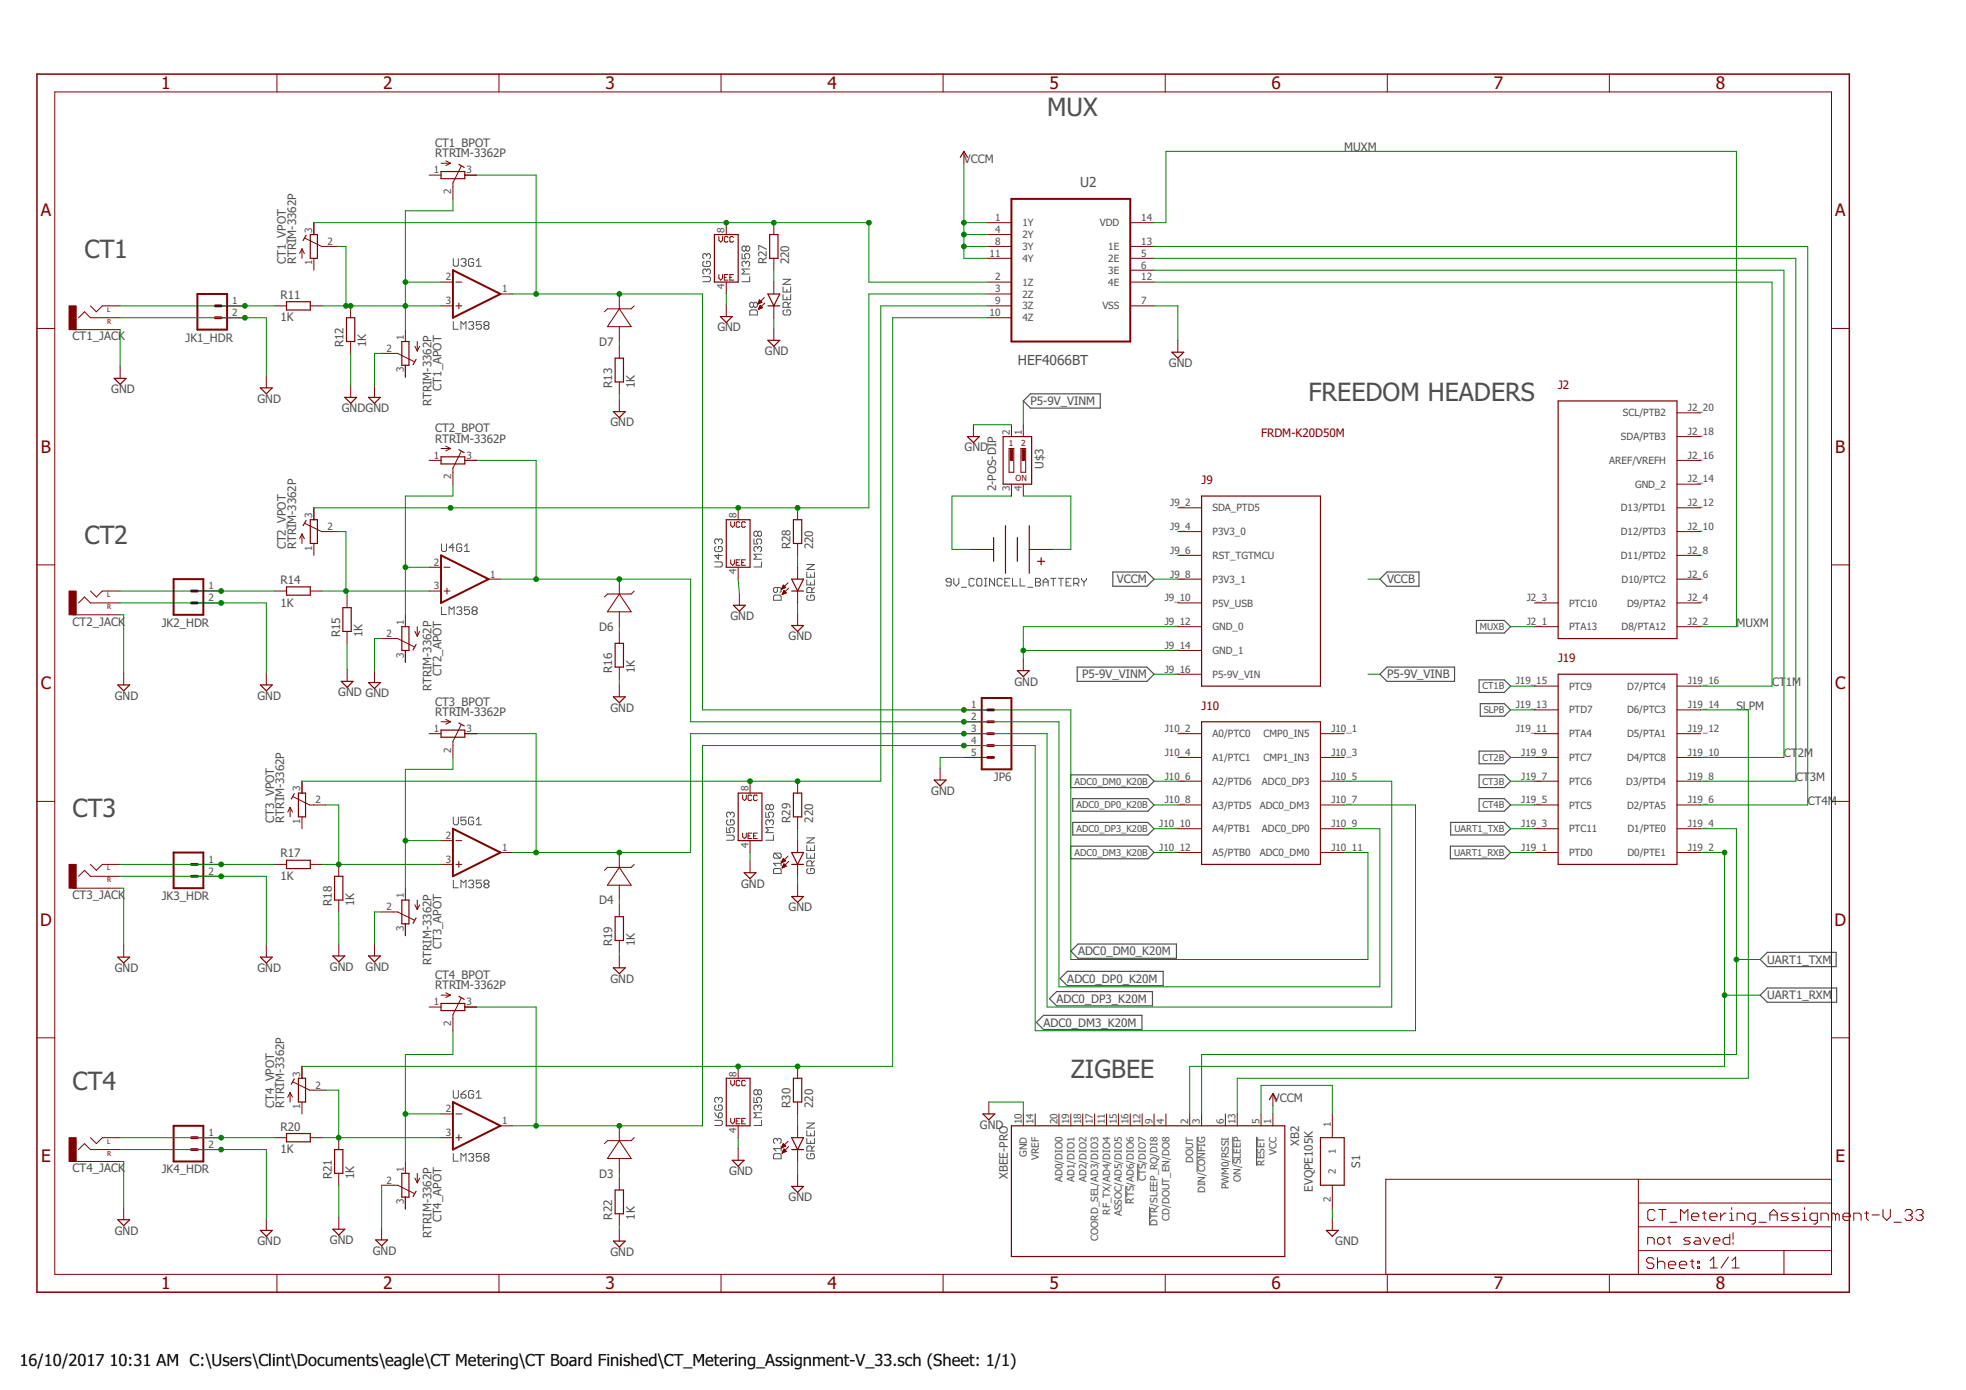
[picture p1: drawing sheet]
<svg xmlns="http://www.w3.org/2000/svg" width="420mm" height="297mm" viewBox="0 0 420 297" stroke-linecap="round" stroke-linejoin="round" font-family="sans-serif">
<defs><g id="words">
<g font-size="5.4" fill="#505050">
<text x="223.8" y="24.7">MUX</text>
<text x="18.1" y="55.2">CT1</text>
<text x="279.7" y="85.7">FREEDOM HEADERS</text>
<text x="18.1" y="116.2">CT2</text>
<text x="15.5" y="174.6">CT3</text>
<text x="15.5" y="233">CT4</text>
<text x="228.9" y="230.4">ZIGBEE</text>
</g>
<g font-size="3.7" fill="#800000">
<text x="34.4" y="19">1</text>
<text x="81.9" y="19">2</text>
<text x="129.4" y="19">3</text>
<text x="176.8" y="19">4</text>
<text x="224.3" y="19">5</text>
<text x="271.8" y="19">6</text>
<text x="319.2" y="19">7</text>
<text x="366.7" y="19">8</text>
<text x="8.7" y="46.2">A</text>
<text x="392.2" y="46.2">A</text>
<text x="8.7" y="96.7">B</text>
<text x="392.2" y="96.7">B</text>
<text x="8.7" y="147.3">C</text>
<text x="392.2" y="147.3">C</text>
<text x="8.6" y="197.8">D</text>
<text x="392.1" y="197.8">D</text>
<text x="8.8" y="248.4">E</text>
<text x="392.3" y="248.4">E</text>
<text x="34.4" y="275.5">1</text>
<text x="81.9" y="275.5">2</text>
<text x="129.4" y="275.5">3</text>
<text x="176.8" y="275.5">4</text>
<text x="224.3" y="275.5">5</text>
<text x="271.8" y="275.5">6</text>
<text x="319.2" y="275.5">7</text>
<text x="366.7" y="275.5">8</text>
</g>
<g font-size="3.5">
<text x="4.2" y="291.8">16/10/2017</text>
<text x="23.4" y="291.8">10:31 AM C:\Users\Clint\Documents\eagle\CT Metering\CT Board Finished\CT_Metering_Assignment-V_33.sch (Sheet: 1/1)</text>
</g>
<g font-size="2.9" fill="#505050">
<text x="230.8" y="40">U2</text>
<text x="217.5" y="77.9">HEF4066BT</text>
</g>
<g font-size="2.5" fill="#505050">
<text x="93" y="33.6">RTRIM-3362P</text>
<text x="93" y="31.5">CT1_BPOT</text>
<text x="206" y="34.9">VCCM</text>
<text x="287.3" y="32.3">MUXM</text>
<text x="61.1" y="56.5" transform="rotate(-90 61.1 56.5)">CT1_VPOT</text>
<text x="63.3" y="56.5" transform="rotate(-90 63.3 56.5)">RTRIM-3362P</text>
<text x="163.9" y="56.5" transform="rotate(-90 163.9 56.5)">R27</text>
<text x="168.7" y="56.5" transform="rotate(-90 168.7 56.5)">220</text>
<text x="60" y="63.9">R11</text>
<text x="60" y="68.7">1K</text>
<text x="153.3" y="70.8">GND</text>
<text x="15.5" y="72.7">CT1_JACK</text>
<text x="39.6" y="73">JK1_HDR</text>
<text x="73.4" y="74.2" transform="rotate(-90 73.4 74.2)">R12</text>
<text x="78.2" y="74.2" transform="rotate(-90 78.2 74.2)">1K</text>
<text x="128" y="73.9">D7</text>
<text x="163.5" y="75.9">GND</text>
<text x="94.4" y="83.5" transform="rotate(-90 94.4 83.5)">CT1_APOT</text>
<text x="130.9" y="82.9" transform="rotate(-90 130.9 82.9)">R13</text>
<text x="135.7" y="82.9" transform="rotate(-90 135.7 82.9)">1K</text>
<text x="249.8" y="78.4">GND</text>
<text x="23.8" y="84">GND</text>
<text x="55" y="86.1">GND</text>
<text x="73" y="88.1">GNDGND</text>
<text x="92.2" y="86.8" transform="rotate(-90 92.2 86.8)">RTRIM-3362P</text>
<text x="220.2" y="86.6">P5-9V_VINM</text>
<text x="93" y="94.6">RTRIM-3362P</text>
<text x="93" y="92.4">CT2_BPOT</text>
<text x="130.4" y="91.1">GND</text>
<text x="206.1" y="96.5">GND</text>
<text x="223" y="100.2" transform="rotate(-90 223 100.2)">U$3</text>
<text x="212.9" y="105" transform="rotate(-90 212.9 105)">2-POS-DIP</text>
<text x="61.1" y="117.4" transform="rotate(-90 61.1 117.4)">CT2_VPOT</text>
<text x="63.3" y="117.4" transform="rotate(-90 63.3 117.4)">RTRIM-3362P</text>
<text x="168.9" y="117.4" transform="rotate(-90 168.9 117.4)">R28</text>
<text x="173.7" y="117.4" transform="rotate(-90 173.7 117.4)">220</text>
<text x="60" y="124.8">R14</text>
<text x="238.7" y="124.7">VCCM</text>
<text x="296.4" y="124.7">VCCB</text>
<text x="60" y="129.6">1K</text>
<text x="15.5" y="133.7">CT2_JACK</text>
<text x="34.6" y="133.9">JK2_HDR</text>
<text x="72.7" y="136.2" transform="rotate(-90 72.7 136.2)">R15</text>
<text x="77.5" y="136.2" transform="rotate(-90 77.5 136.2)">1K</text>
<text x="128" y="134.8">D6</text>
<text x="156.1" y="132.5">GND</text>
<text x="168.5" y="136.8">GND</text>
<text x="371.1" y="133.9">MUXM</text>
<text x="130.9" y="143.8" transform="rotate(-90 130.9 143.8)">R16</text>
<text x="135.7" y="143.8" transform="rotate(-90 135.7 143.8)">1K</text>
<text x="24.5" y="149.5">GND</text>
<text x="55" y="149.5">GND</text>
<text x="72.3" y="148.8">GND GND</text>
<text x="92.2" y="147.8" transform="rotate(-90 92.2 147.8)">RTRIM-3362P</text>
<text x="94.4" y="144.4" transform="rotate(-90 94.4 144.4)">CT2_APOT</text>
<text x="216.8" y="146.5">GND</text>
<text x="231.3" y="145">P5-9V_VINM</text>
<text x="296.4" y="145">P5-9V_VINB</text>
<text x="378.7" y="146.6">CT</text>
<text x="381.7" y="146.6">1M</text>
<text x="93" y="153">RTRIM-3362P</text>
<text x="93" y="150.8">CT3_BPOT</text>
<text x="130.4" y="152.1">GND</text>
<text x="371.1" y="151.7">SL</text>
<text x="373.7" y="151.7">PM</text>
<text x="381.2" y="161.9">CT</text>
<text x="384.2" y="161.9">2M</text>
<text x="212.4" y="166.9">JP6</text>
<text x="383.8" y="166.9">CT</text>
<text x="386.8" y="166.9">3M</text>
<text x="199" y="169.9">GND</text>
<text x="386.3" y="172">CT4M</text>
<text x="58.6" y="175.8" transform="rotate(-90 58.6 175.8)">CT3_VPOT</text>
<text x="60.7" y="175.8" transform="rotate(-90 60.7 175.8)">RTRIM-3362P</text>
<text x="168.9" y="175.8" transform="rotate(-90 168.9 175.8)">R29</text>
<text x="173.7" y="175.8" transform="rotate(-90 173.7 175.8)">220</text>
<text x="60" y="183.2">R17</text>
<text x="60" y="188">1K</text>
<text x="158.4" y="189.7">GND</text>
<text x="15.5" y="192.1">CT3_JACK</text>
<text x="34.6" y="192.3">JK3_HDR</text>
<text x="70.9" y="193.6" transform="rotate(-90 70.9 193.6)">R18</text>
<text x="75.7" y="193.6" transform="rotate(-90 75.7 193.6)">1K</text>
<text x="128" y="193.2">D4</text>
<text x="168.5" y="194.7">GND</text>
<text x="94.4" y="202.8" transform="rotate(-90 94.4 202.8)">CT3_APOT</text>
<text x="130.9" y="202.2" transform="rotate(-90 130.9 202.2)">R19</text>
<text x="135.7" y="202.2" transform="rotate(-90 135.7 202.2)">1K</text>
<text x="24.5" y="207.7">GND</text>
<text x="55" y="207.7">GND</text>
<text x="70.5" y="207.4">GND</text>
<text x="78.1" y="207.4">GND</text>
<text x="92.2" y="206.2" transform="rotate(-90 92.2 206.2)">RTRIM-3362P</text>
<text x="93" y="209.2">CT4_BPOT</text>
<text x="130.4" y="210">GND</text>
<text x="228.1" y="210">ADC0_DP0_K20M</text>
<text x="230.4" y="204.1">ADC0_DM0_K20M</text>
<text x="377.7" y="205.9">UART1_TXM</text>
<text x="93" y="211.4">RTRIM-3362P</text>
<text x="225.8" y="214.3">ADC0_DP3_K20M</text>
<text x="377.7" y="213.5">UART1_RXM</text>
<text x="223" y="219.4">ADC0_DM3_K20M</text>
<text x="58.6" y="236.8" transform="rotate(-90 58.6 236.8)">CT4_VPOT</text>
<text x="60.7" y="236.8" transform="rotate(-90 60.7 236.8)">RTRIM-3362P</text>
<text x="168.9" y="236.8" transform="rotate(-90 168.9 236.8)">R30</text>
<text x="173.7" y="236.8" transform="rotate(-90 173.7 236.8)">220</text>
<text x="272" y="235.5">VCCM</text>
<text x="60" y="241.6">R20</text>
<text x="209.4" y="241.2">GND</text>
<text x="277.6" y="244.9" transform="rotate(-90 277.6 244.9)">XB2</text>
<text x="15.5" y="250.5">CT4_JACK</text>
<text x="34.6" y="250.7">JK4_HDR</text>
<text x="60" y="246.4">1K</text>
<text x="128" y="251.6">D3</text>
<text x="155.8" y="251.1">GND</text>
<text x="215.4" y="251.9" transform="rotate(-90 215.4 251.9)">XBEE-PRO</text>
<text x="290.7" y="249.6" transform="rotate(-90 290.7 249.6)">S1</text>
<text x="70.9" y="252" transform="rotate(-90 70.9 252)">R21</text>
<text x="75.7" y="252" transform="rotate(-90 75.7 252)">1K</text>
<text x="168.5" y="256.7">GND</text>
<text x="280.5" y="254.7" transform="rotate(-90 280.5 254.7)">EVQPE105K</text>
<text x="24.5" y="263.8">GND</text>
<text x="94.4" y="261.2" transform="rotate(-90 94.4 261.2)">CT4_APOT</text>
<text x="130.9" y="260.6" transform="rotate(-90 130.9 260.6)">R22</text>
<text x="135.7" y="260.6" transform="rotate(-90 135.7 260.6)">1K</text>
<text x="55" y="266.1">GND</text>
<text x="70.5" y="265.9">GND</text>
<text x="79.7" y="268.1">GND</text>
<text x="92.2" y="264.6" transform="rotate(-90 92.2 264.6)">RTRIM-3362P</text>
<text x="130.4" y="268.4">GND</text>
<text x="285.4" y="266.1">GND</text>
</g>
<g font-size="2.5" fill="#800000">
<text x="333" y="83.1">J2</text>
<text x="269.5" y="93.3">FRDM-K20D50M</text>
<text x="256.8" y="103.5">J9</text>
<text x="333" y="141.5">J19</text>
<text x="256.8" y="151.7">J10</text>
</g>
<g font-size="2.1" fill="#505050">
<text x="92.7" y="37.1">1</text>
<text x="96.4" y="41.5" transform="rotate(-90 96.4 41.5)">2</text>
<text x="99.7" y="37.1">3</text>
<text x="212.7" y="47.2">1</text>
<text x="243.9" y="47.2">14</text>
<text x="66.7" y="49.8" transform="rotate(-90 66.7 49.8)">3</text>
<text x="70" y="52.3">2</text>
<text x="154.9" y="49.8" transform="rotate(-90 154.9 49.8)">8</text>
<text x="212.7" y="49.8">4</text>
<text x="212.7" y="52.3">8</text>
<text x="218.5" y="48.3">1Y</text>
<text x="218.5" y="50.9">2Y</text>
<text x="218.5" y="53.4">3Y</text>
<text x="235" y="48.3">VDD</text>
<text x="236.9" y="53.4">1E</text>
<text x="243.9" y="52.3">13</text>
<text x="66.7" y="56.7" transform="rotate(-90 66.7 56.7)">1</text>
<text x="95.3" y="59.9">2</text>
<text x="211.5" y="54.8">11</text>
<text x="212.7" y="59.9">2</text>
<text x="218.5" y="56">4Y</text>
<text x="236.9" y="56">2E</text>
<text x="236.9" y="58.5">3E</text>
<text x="243.9" y="54.8">5</text>
<text x="243.9" y="57.4">6</text>
<text x="243.9" y="59.9">12</text>
<text x="49.6" y="65">1</text>
<text x="95.3" y="65">3</text>
<text x="107.3" y="62.5">1</text>
<text x="154.9" y="61.8" transform="rotate(-90 154.9 61.8)">4</text>
<text x="212.7" y="62.5">3</text>
<text x="212.7" y="65">9</text>
<text x="218.5" y="61">1Z</text>
<text x="218.5" y="63.6">2Z</text>
<text x="236.9" y="61">4E</text>
<text x="243.9" y="65">7</text>
<text x="49.6" y="67.5">2</text>
<text x="211.5" y="67.5">10</text>
<text x="218.5" y="66.1">3Z</text>
<text x="218.5" y="68.7">4Z</text>
<text x="235.6" y="66.1">VSS</text>
<text x="82.6" y="75.2">2</text>
<text x="86.3" y="72.6" transform="rotate(-90 86.3 72.6)">1</text>
<text x="86.3" y="79.6" transform="rotate(-90 86.3 79.6)">3</text>
<text x="346.8" y="89">SCL/PTB2</text>
<text x="360.7" y="87.9">J2_20</text>
<text x="215.8" y="92.9" transform="rotate(-90 215.8 92.9)">2</text>
<text x="218.3" y="92.9" transform="rotate(-90 218.3 92.9)">1</text>
<text x="346.4" y="94.1">SDA/PTB3</text>
<text x="360.7" y="92.9">J2_18</text>
<text x="92.7" y="98">1</text>
<text x="99.7" y="98">3</text>
<text x="343.9" y="99.1">AREF/VREFH</text>
<text x="360.7" y="98">J2_16</text>
<text x="96.4" y="102.4" transform="rotate(-90 96.4 102.4)">2</text>
<text x="215.8" y="105" transform="rotate(-90 215.8 105)">3</text>
<text x="218.3" y="105" transform="rotate(-90 218.3 105)">4</text>
<text x="349.4" y="104.2">GND_2</text>
<text x="360.7" y="103.1">J2_14</text>
<text x="66.7" y="110.7" transform="rotate(-90 66.7 110.7)">3</text>
<text x="70" y="113.3">2</text>
<text x="157.4" y="110.7" transform="rotate(-90 157.4 110.7)">8</text>
<text x="250.1" y="108.2">J9_2</text>
<text x="250.1" y="113.3">J9_4</text>
<text x="259.1" y="109.3">SDA_PTD5</text>
<text x="346.4" y="109.3">D13/PTD1</text>
<text x="360.7" y="108.2">J2_12</text>
<text x="360.7" y="113.3">J2_10</text>
<text x="66.7" y="117.7" transform="rotate(-90 66.7 117.7)">1</text>
<text x="250.1" y="118.3">J9_6</text>
<text x="259.1" y="114.4">P3V3_0</text>
<text x="259.1" y="119.5">RST_TGTMCU</text>
<text x="346.4" y="114.4">D12/PTD3</text>
<text x="346.4" y="119.5">D11/PTD2</text>
<text x="360.7" y="118.3">J2_8</text>
<text x="44.5" y="126">1</text>
<text x="92.7" y="126">3</text>
<text x="92.7" y="120.9">2</text>
<text x="104.8" y="123.4">1</text>
<text x="157.4" y="122.7" transform="rotate(-90 157.4 122.7)">4</text>
<text x="250.1" y="123.4">J9_8</text>
<text x="259.1" y="124.5">P3V3_1</text>
<text x="346.5" y="124.5">D10/PTC2</text>
<text x="360.7" y="123.4">J2_6</text>
<text x="44.5" y="128.5">2</text>
<text x="248.9" y="128.5">J9_10</text>
<text x="259.1" y="129.6">P5V_USB</text>
<text x="326.3" y="128.5">J2_3</text>
<text x="335.3" y="129.6">PTC10</text>
<text x="347.7" y="129.6">D9/PTA2</text>
<text x="360.7" y="128.5">J2_4</text>
<text x="82.6" y="136.1">2</text>
<text x="86.3" y="133.6" transform="rotate(-90 86.3 133.6)">1</text>
<text x="248.9" y="133.6">J9_12</text>
<text x="259.1" y="134.7">GND_0</text>
<text x="326.3" y="133.6">J2_1</text>
<text x="335.3" y="134.7">PTA13</text>
<text x="346.5" y="134.7">D8/PTA12</text>
<text x="360.7" y="133.6">J2_2</text>
<text x="86.3" y="140.5" transform="rotate(-90 86.3 140.5)">3</text>
<text x="248.9" y="138.7">J9_14</text>
<text x="248.9" y="143.7">J9_16</text>
<text x="259.1" y="139.8">GND_1</text>
<text x="259.1" y="144.8">P5-9V_VIN</text>
<text x="323.9" y="146.3">J19_15</text>
<text x="335.3" y="147.4">PTC9</text>
<text x="347.7" y="147.4">D7/PTC4</text>
<text x="360.7" y="146.3">J19_16</text>
<text x="207.6" y="151.3">1</text>
<text x="207.6" y="153.9">2</text>
<text x="323.9" y="151.3">J19_13</text>
<text x="335.3" y="152.5">PTD7</text>
<text x="347.7" y="152.5">D6/PTC3</text>
<text x="360.7" y="151.3">J19_14</text>
<text x="92.7" y="156.4">1</text>
<text x="96.4" y="160.8" transform="rotate(-90 96.4 160.8)">2</text>
<text x="99.7" y="156.4">3</text>
<text x="207.6" y="156.4">3</text>
<text x="207.6" y="159">4</text>
<text x="207.6" y="161.5">5</text>
<text x="248.9" y="161.5">J10_4</text>
<text x="248.9" y="156.4">J10_2</text>
<text x="259.1" y="157.5">A0/PTC0</text>
<text x="270" y="157.5">CMP0_IN5</text>
<text x="284.5" y="156.4">J10_1</text>
<text x="284.5" y="161.5">J10_3</text>
<text x="323.9" y="156.4">J19_11</text>
<text x="325.1" y="161.5">J19_9</text>
<text x="335.3" y="157.5">PTA4</text>
<text x="347.7" y="157.5">D5/PTA1</text>
<text x="360.7" y="156.4">J19_12</text>
<text x="360.7" y="161.5">J19_10</text>
<text x="248.9" y="166.6">J10_6</text>
<text x="259.1" y="162.6">A1/PTC1</text>
<text x="259.1" y="167.7">A2/PTD6</text>
<text x="269.7" y="167.7">ADC0_DP3</text>
<text x="270" y="162.6">CMP1_IN3</text>
<text x="284.5" y="166.6">J10_5</text>
<text x="325.1" y="166.6">J19_7</text>
<text x="335.3" y="162.6">PTC7</text>
<text x="335.3" y="167.7">PTC6</text>
<text x="347.5" y="167.7">D3/PTD4</text>
<text x="347.7" y="162.6">D4/PTC8</text>
<text x="360.7" y="166.6">J19_8</text>
<text x="64.2" y="169.1" transform="rotate(-90 64.2 169.1)">3</text>
<text x="67.4" y="171.7">2</text>
<text x="159.9" y="169.1" transform="rotate(-90 159.9 169.1)">8</text>
<text x="248.9" y="171.7">J10_8</text>
<text x="259.1" y="172.8">A3/PTD5</text>
<text x="269.2" y="172.8">ADC0_DM3</text>
<text x="284.5" y="171.7">J10_7</text>
<text x="325.1" y="171.7">J19_5</text>
<text x="335.3" y="172.8">PTC5</text>
<text x="347.7" y="172.8">D2/PTA5</text>
<text x="360.7" y="171.7">J19_6</text>
<text x="64.2" y="176.1" transform="rotate(-90 64.2 176.1)">1</text>
<text x="95.3" y="179.3">2</text>
<text x="247.8" y="176.7">J10_10</text>
<text x="259.1" y="177.9">A4/PTB1</text>
<text x="269.7" y="177.9">ADC0_DP0</text>
<text x="284.5" y="176.7">J10_9</text>
<text x="325.1" y="176.7">J19_3</text>
<text x="335.3" y="177.9">PTC11</text>
<text x="347.8" y="177.9">D1/PTE0</text>
<text x="360.7" y="176.7">J19_4</text>
<text x="44.5" y="184.4">1</text>
<text x="95.3" y="184.4">3</text>
<text x="107.3" y="181.8">1</text>
<text x="159.9" y="181.2" transform="rotate(-90 159.9 181.2)">4</text>
<text x="247.8" y="181.8">J10_12</text>
<text x="259.1" y="182.9">A5/PTB0</text>
<text x="269.2" y="182.9">ADC0_DM0</text>
<text x="284.5" y="181.8">J10_11</text>
<text x="325.1" y="181.8">J19_1</text>
<text x="335.3" y="182.9">PTD0</text>
<text x="347.8" y="182.9">D0/PTE1</text>
<text x="360.7" y="181.8">J19_2</text>
<text x="44.5" y="186.9">2</text>
<text x="86.3" y="192" transform="rotate(-90 86.3 192)">1</text>
<text x="82.6" y="194.5">2</text>
<text x="86.3" y="198.9" transform="rotate(-90 86.3 198.9)">3</text>
<text x="92.7" y="214.8">1</text>
<text x="99.7" y="214.8">3</text>
<text x="96.4" y="219.3" transform="rotate(-90 96.4 219.3)">2</text>
<text x="64.2" y="230.1" transform="rotate(-90 64.2 230.1)">3</text>
<text x="67.4" y="232.6">2</text>
<text x="157.4" y="230.1" transform="rotate(-90 157.4 230.1)">8</text>
<text x="64.2" y="237" transform="rotate(-90 64.2 237)">1</text>
<text x="95.3" y="237.7">2</text>
<text x="44.5" y="242.8">1</text>
<text x="44.5" y="245.3">2</text>
<text x="95.3" y="242.8">3</text>
<text x="107.3" y="240.2">1</text>
<text x="157.4" y="242.1" transform="rotate(-90 157.4 242.1)">4</text>
<text x="218.3" y="240.2" transform="rotate(-90 218.3 240.2)">10</text>
<text x="220.9" y="240.2" transform="rotate(-90 220.9 240.2)">14</text>
<text x="226" y="240.2" transform="rotate(-90 226 240.2)">20</text>
<text x="228.5" y="240.2" transform="rotate(-90 228.5 240.2)">19</text>
<text x="231" y="240.2" transform="rotate(-90 231 240.2)">18</text>
<text x="233.6" y="240.2" transform="rotate(-90 233.6 240.2)">17</text>
<text x="236.1" y="240.2" transform="rotate(-90 236.1 240.2)">11</text>
<text x="238.7" y="240.2" transform="rotate(-90 238.7 240.2)">15</text>
<text x="241.2" y="240.2" transform="rotate(-90 241.2 240.2)">16</text>
<text x="243.7" y="240.2" transform="rotate(-90 243.7 240.2)">12</text>
<text x="246.3" y="240.2" transform="rotate(-90 246.3 240.2)">9</text>
<text x="248.8" y="240.2" transform="rotate(-90 248.8 240.2)">4</text>
<text x="253.9" y="240.2" transform="rotate(-90 253.9 240.2)">2</text>
<text x="256.4" y="240.2" transform="rotate(-90 256.4 240.2)">3</text>
<text x="261.5" y="240.2" transform="rotate(-90 261.5 240.2)">6</text>
<text x="264.1" y="240.2" transform="rotate(-90 264.1 240.2)">13</text>
<text x="269.1" y="240.2" transform="rotate(-90 269.1 240.2)">5</text>
<text x="271.7" y="240.2" transform="rotate(-90 271.7 240.2)">1</text>
<text x="284.4" y="240.8" transform="rotate(-90 284.4 240.8)">1</text>
<text x="86.3" y="250.4" transform="rotate(-90 86.3 250.4)">1</text>
<text x="219.5" y="247.2" transform="rotate(-90 219.5 247.2)">GND</text>
<text x="222" y="247.9" transform="rotate(-90 222 247.9)">VREF</text>
<text x="255" y="248.5" transform="rotate(-90 255 248.5)">DOUT</text>
<text x="270.3" y="249.1" transform="rotate(-90 270.3 249.1)">RESET</text>
<text x="272.8" y="246.8" transform="rotate(-90 272.8 246.8)">VCC</text>
<text x="285.5" y="250.9" transform="rotate(-90 285.5 250.9)">2</text>
<text x="285.5" y="246.6" transform="rotate(-90 285.5 246.6)">1</text>
<text x="82.6" y="252.9">2</text>
<text x="86.3" y="257.3" transform="rotate(-90 86.3 257.3)">3</text>
<text x="227.1" y="252.6" transform="rotate(-90 227.1 252.6)">AD0/DIO0</text>
<text x="229.6" y="252.6" transform="rotate(-90 229.6 252.6)">AD1/DIO1</text>
<text x="232.2" y="252.6" transform="rotate(-90 232.2 252.6)">AD2/DIO2</text>
<text x="242.3" y="257.2" transform="rotate(-90 242.3 257.2)">RTS/AD6/DIO6</text>
<text x="244.9" y="252.4" transform="rotate(-90 244.9 252.4)">CTS/DIO7</text>
<text x="257.6" y="255" transform="rotate(-90 257.6 255)">DIN/CONFIG</text>
<text x="262.6" y="254.2" transform="rotate(-90 262.6 254.2)">PWM0/RSSI</text>
<text x="265.2" y="252.5" transform="rotate(-90 265.2 252.5)">ON/SLEEP</text>
<text x="284.4" y="256.8" transform="rotate(-90 284.4 256.8)">2</text>
<text x="237.2" y="259.5" transform="rotate(-90 237.2 259.5)">RF_TX/AD4/DIO4</text>
<text x="239.8" y="259.9" transform="rotate(-90 239.8 259.9)">ASSOC/AD5/DIO5</text>
<text x="247.4" y="261.9" transform="rotate(-90 247.4 261.9)">DTR/SLEEP_RQ/DI8</text>
<text x="249.9" y="260.9" transform="rotate(-90 249.9 260.9)">CD/DOUT_EN/DO8</text>
<text x="234.7" y="265.1" transform="rotate(-90 234.7 265.1)">COORD_SEL/AD3/DIO3</text>
</g>
<g font-size="2" fill="#505050">
<text x="316.3" y="134.6">MUXB</text>
<text x="316.8" y="147.3">CT1B</text>
<text x="317.1" y="152.4">SLPB</text>
<text x="229.7" y="167.6">ADC0_DM0_K20B</text>
<text x="316.8" y="162.6">CT2B</text>
<text x="316.8" y="167.6">CT3B</text>
<text x="230.1" y="172.7">ADC0_DP0_K20B</text>
<text x="316.8" y="172.7">CT4B</text>
<text x="230.1" y="177.8">ADC0_DP3_K20B</text>
<text x="310.8" y="177.8">UART1_TXB</text>
<text x="229.7" y="182.9">ADC0_DM3_K20B</text>
<text x="310.8" y="182.9">UART1_RXB</text>
</g>
<g font-size="1.8" fill="#800000">
<text x="215.6" y="95.3">1</text>
<text x="218.2" y="95.3">2</text>
<text x="217" y="102.7">ON</text>
</g>
<g font-size="1.4" fill="#800000">
<text x="22.9" y="66.6">L</text>
<text x="22.9" y="69.2">R</text>
<text x="22.9" y="127.6">L</text>
<text x="22.9" y="130.1">R</text>
<text x="22.9" y="186">L</text>
<text x="22.9" y="188.5">R</text>
<text x="22.9" y="244.4">L</text>
<text x="22.9" y="246.9">R</text>
</g>
</g></defs>
<g fill="none" stroke="#505050" stroke-width=".21">
<path d="M96.9 55.3v1.3l.2 .3h.6l.3-.3v-1.3M98.5 55.5l.3-.2h.5l.3 .2v.3l-.3 .3M99.1 56.1h.2M99.3 56.1l.3 .3v.2l-.3 .3h-.5l-.3-.3M101.2 55.5l-.2-.2h-.6l-.3 .2v1.1l.3 .3h.6l.2-.3v-.5h-.5M101.8 56.9h1.1M101.8 55.8l.5-.5v1.6M150.2 59.1h1.4l.2 .3v.5l-.2 .3h-1.4M150.5 55.8l-.3 .3v.6l.3 .2h1.1l.2-.2v-.6l-.2-.3h-.6v.6M151 54.5l.3-.3h.3l.2 .3v.5l-.2 .3M151 57.8l.3-.3h.3l.2 .3v.5l-.2 .3M151 57.8l-.3-.3h-.2l-.3 .3v.5l.3 .3"/>
<path d="M151 54.5l-.3-.3h-.2l-.3 .3v.5l.3 .3M151 54.5v.3M151 57.8v.2M158.6 54.2v1.1h.8l-.3-.5v-.3l.3-.3h.5l.3 .3v.5l-.3 .3M159.4 52.9l-.3-.3h-.2l-.3 .3v.5l.3 .3h.2l.3-.3M159.4 52.9l.3-.3h.2l.3 .3v.5l-.3 .3h-.2l-.3-.3M159.4 56.1l.3-.3h.2l.3 .3v.6l-.3 .2M159.4 56.1l-.3-.3h-.2l-.3 .3v.6l.3 .2M159.4 52.9v.5M159.4 56.1v.3M160.2 59.1v1.1h-1.6M160.2 57.5h-1.6l.5 .5-.5 .6h1.6"/>
<path d="M167.3 59.7h1.7l-1.7 1.1h1.7M96.9 68.7v1.7h1.1M98.5 70.4v-1.7l.6 .6 .5-.6v1.7M100.1 69l.3-.3h.6l.2 .3v.3l-.2 .3M100.7 69.6h.3M101 69.6l.2 .2v.3l-.2 .3h-.6l-.3-.3M102.9 68.7h-1.1v.9l.5-.3h.3l.3 .3v.5l-.3 .3h-.6l-.2-.3M103.7 69.6l-.3 .2v.3l.3 .3h.5l.3-.3v-.3l-.3-.2M103.7 69.6l-.3-.3v-.3l.3-.3h.5l.3 .3v.3l-.3 .3M103.7 69.6h.5M160.2 66.5l.3-.3h1.1l.3 .3v.8h-1.7zM161.1 64.9l-.3-.3h-.3l-.3 .3v.5l.3 .3h.3l.3-.3"/>
<path d="M161.1 64.9l.2-.3h.3l.3 .3v.5l-.3 .3h-.3l-.2-.3M161.1 64.9v.5M167.3 61.3v1.1h1.7v-1.1M167.3 62.9v1.2h1.7v-1.2M167.6 66.2l-.3 .3v.5l.3 .3h1.1l.3-.3v-.5l-.3-.3h-.5v.6M168.2 61.9v.5M168.2 63.5v.6M168.4 65.7v-.8l-.2-.3h-.6l-.3 .3v.8h1.7M169 64.6l-.6 .5M94.3 116.2v1.4l.3 .3h.5l.3-.3v-1.4M97 117h-1l.8-.8v1.7M98.7 116.5l-.3-.3h-.5l-.3 .3v1.1l.3 .3h.5l.3-.3v-.6h-.6"/>
<path d="M99.3 117.9h1M99.3 116.8l.5-.6v1.7M153 116.8l-.3 .3v.5l.3 .3h1.1l.3-.3v-.5l-.3-.3h-.5v.5M153.6 115.4l.2-.2h.3l.3 .2v.6l-.3 .2M153.6 118.4v1.1l-.9-.8h1.7M153.6 115.4v.3M153.6 115.4l-.3-.2h-.3l-.3 .2v.6l.3 .2M161.1 115.2v1h.8l-.2-.8 .2-.2h.6l.3 .2v.6l-.3 .2M161.9 117.1l-.2-.3h-.3l-.3 .3v.5l.3 .3M161.9 117.1l.3-.3h.3l.3 .3v.5l-.3 .3M161.9 113.8l.3-.3h.3l.3 .3v.5l-.3 .3h-.3l-.3-.3M161.9 113.8l-.2-.3h-.3l-.3 .3v.5l.3 .3h.3l.2-.3"/>
<path d="M161.9 113.8v.5M161.9 117.1v.2M162.8 118.4h-1.7l.6 .6-.6 .5h1.7M94.3 129.7v1.6h1.1M96 131.3v-1.6l.5 .5 .5-.5v1.6M97.6 130l.3-.3h.5l.3 .3v.2l-.3 .3M98.1 130.5h.3M98.4 130.5l.3 .3v.2l-.3 .3h-.5l-.3-.3M100.3 129.7h-1v.8l.8-.3 .2 .3v.5l-.2 .3h-.6l-.2-.3M101.2 130.5l-.3 .3v.2l.3 .3h.5l.3-.3v-.2l-.3-.3M101.2 130.5l-.3-.3v-.2l.3-.3h.5l.3 .3v.2l-.3 .3M101.2 130.5h.5"/>
<path d="M152.7 120.1h1.4l.3 .2v.6l-.3 .3h-1.4M162.8 120.1v1.1h-1.7M165.3 127.4l.3-.2h1.1l.2 .2v.9h-1.6zM166.1 125.5v.9l-.2 .2h-.3l-.3-.2v-.6l.3-.3h1.1l.2 .3v.6l-.2 .2M172.4 122.3v1.1h1.7v-1.1M172.4 123.9v1.1h1.7v-1.1M172.4 120.6h1.7l-1.7 1.1h1.7M172.7 127.2l-.3 .2v.6l.3 .3h1.1l.3-.3v-.6l-.3-.2h-.6v.5M173.2 122.8v.6M173.2 124.4v.6M173.5 126.6v-.8l-.3-.3h-.5l-.3 .3v.8h1.7M174.1 125.5l-.6 .6"/>
<path d="M203.3 124.4h-.8l-.3-.3v-.2l.3-.3h.5l.3 .3v1l-.3 .3h-.5l-.3-.3M203.8 123.6v1.1l.6 .5 .5-.5v-1.1M205.5 125.5h1M208.2 123.9l-.3-.3h-.5l-.3 .3v1l.3 .3h.5l.3-.3M209 123.6h.5l.3 .3v1l-.3 .3h-.5l-.3-.3v-1zM210.4 125.2h.5M210.4 123.6h.5M210.7 123.6v1.6M212.6 123.6v1.6l-1.1-1.6v1.6M214.2 123.9l-.3-.3h-.5l-.3 .3v1l.3 .3h.5l.3-.3M214.7 124.4h.6M215.8 123.6h-1.1v1.6h1.1"/>
<path d="M216.4 123.6v1.6h1.1M218 123.6v1.6h1.1M219.6 125.5h1.1M221.3 123.6h.8l.3 .3v.2l-.3 .3 .3 .3v.2l-.3 .3h-.8zM221.3 124.4h.8M222.9 124.4h1.1M222.9 125.2v-1.1l.6-.5 .5 .5v1.1M224.6 123.6h1M225.1 123.6v1.6M226.2 123.6h1.1M226.7 123.6v1.6M227.8 124.4h.6"/>
<path d="M228.9 123.6h-1.1v1.6h1.1M229.5 124.7h.8l.3-.3v-.5l-.3-.3h-.8v1.6M230 124.7l.6 .5M231.1 123.6v.3l.5 .5M231.6 124.4v.8M232.2 123.6v.3l-.6 .5M96.9 174.6v1.4l.2 .3h.6l.3-.3v-1.4M99.6 174.6h-1.1v.9l.8-.3 .3 .3v.5l-.3 .3h-.5l-.3-.3M101.2 174.9l-.2-.3h-.6l-.3 .3v1.1l.3 .3h.6l.2-.3v-.5h-.5M101.8 175.2l.5-.6v1.7M101.8 176.3h1.1M155.3 178.5h1.3l.3 .3v.5l-.3 .3h-1.3"/>
<path d="M155.3 176.8v1.1h.8l-.3-.8 .3-.3h.5l.3 .3v.6l-.3 .2M155.6 175.2l-.3 .3v.5l.3 .3h1l.3-.3v-.5l-.3-.3h-.5v.5M156.1 173.8l.3-.2h.2l.3 .2v.6l-.3 .2M156.1 173.8l-.3-.2h-.2l-.3 .2v.6l.3 .2M156.1 173.8v.3M163.7 173.6v1h.8l-.3-.8 .3-.2h.5l.3 .2v.6l-.3 .2M164.5 172.2l.2-.3h.3l.3 .3v.5l-.3 .3h-.3l-.2-.3M164.5 175.5l.2-.3h.3l.3 .3v.5l-.3 .3M164.5 175.5l-.3-.3h-.3l-.2 .3v.5l.2 .3M164.5 172.2l-.3-.3h-.3l-.2 .3v.5l.2 .3h.3l.3-.3M164.5 172.2v.5M164.5 175.5v.2"/>
<path d="M165.3 178.5v1.1h-1.6M165.3 176.8h-1.6l.5 .6-.5 .5h1.6M172.4 179h1.7l-1.7 1.1h1.7M96.9 188.1v1.6h1.1M98.5 189.7v-1.6l.6 .5 .5-.5v1.6M100.1 188.4l.3-.3h.6l.2 .3v.2l-.2 .3M100.7 188.9h.3M101 188.9l.2 .3v.2l-.2 .3h-.6l-.3-.3M102.9 188.1h-1.1v.8l.8-.3 .3 .3v.5l-.3 .3h-.6l-.2-.3M103.7 188.9l-.3-.3v-.2l.3-.3h.5l.3 .3v.2l-.3 .3M103.7 188.9l-.3 .3v.2l.3 .3h.5l.3-.3v-.2l-.3-.3M103.7 188.9h.5"/>
<path d="M165.3 185.9l.3-.3h1.1l.2 .3v.8h-1.6zM165.6 182.3l-.3 .3v.5l.3 .3h1.1M165.6 182.3h1.1l.2 .3v.5l-.2 .3M165.6 182.3l1.1 1.1M166.9 184v1M166.9 184.5h-1.6l.6 .5M172.4 180.7v1.1h1.7v-1.1M172.4 182.3v1.1h1.7v-1.1M172.7 185.6l-.3 .3v.5l.3 .3h1.1l.3-.3v-.5l-.3-.3h-.6v.5M173.2 181.2v.6M173.2 182.9v.5M173.5 185v-.8l-.3-.2h-.5l-.3 .2v.8h1.7"/>
<path d="M174.1 184l-.6 .5M96.9 233v1.4l.2 .3h.6l.3-.3v-1.4M98.5 233.8h.8l.3 .3v.3l-.3 .3h-.5l-.3-.3zM99.6 233l-1.1 .8M101.2 233.3l-.2-.3h-.6l-.3 .3v1.1l.3 .3h.6l.2-.3v-.6h-.5M101.8 233.6l.5-.6v1.7M101.8 234.7h1.1M152.7 239.4h1.4l.3 .3v.5l-.3 .3h-1.4M152.7 237.8l.3 .5 .6 .6M153 236.2l-.3 .2v.6l.3 .2h1.1l.3-.2v-.6l-.3-.2h-.5v.5M153.6 234.8l.2-.3h.3l.3 .3v.5l-.3 .3M153.6 234.8v.3"/>
<path d="M153.6 234.8l-.3-.3h-.3l-.3 .3v.5l.3 .3M153.8 237.8h.3l.3 .3v.5l-.3 .3h-.5v-.8zM161.1 234.5v1.1h.8l-.2-.5v-.3l.2-.3h.6l.3 .3v.5l-.3 .3M161.9 233.2l.3-.3h.3l.3 .3v.5l-.3 .3h-.3l-.3-.3M161.9 236.4l.3-.2h.3l.3 .2v.6l-.3 .2M161.9 233.2l-.2-.3h-.3l-.3 .3v.5l.3 .3h.3l.2-.3M161.9 236.4l-.2-.2h-.3l-.3 .2v.6l.3 .2M161.9 233.2v.5M161.9 236.4v.3M162.8 239.4v1.1h-1.7M162.8 237.8h-1.7l.6 .5-.6 .6h1.7M172.4 240h1.7l-1.7 1.1h1.7"/>
<path d="M96.9 246.5v1.6h1.1M98.5 248.1v-1.6l.6 .5 .5-.5v1.6M100.1 246.8l.3-.3h.6l.2 .3v.2l-.2 .3M100.7 247.3h.3M101 247.3l.2 .3v.3l-.2 .2h-.6l-.3-.2M102.9 246.5h-1.1v.8l.5-.3h.3l.3 .3v.6l-.3 .2h-.6l-.2-.2M103.7 247.3l-.3-.3v-.2l.3-.3h.5l.3 .3v.2l-.3 .3M103.7 247.3l-.3 .3v.3l.3 .2h.5l.3-.2v-.3l-.3-.3M103.7 247.3h.5M165.3 246.8l.3-.3h1.1l.2 .3v.8h-1.6zM166.1 243.5l.3-.2h.3l.2 .2v.6l-.2 .2M166.1 243.5l-.2-.2h-.3l-.3 .2v.6l.3 .2"/>
<path d="M166.1 243.5v.3M166.9 244.9v1.1M166.9 245.4h-1.6l.6 .6M172.4 241.6v1.1h1.7v-1.1M172.4 243.3v1h1.7v-1M172.7 246.5l-.3 .3v.6l.3 .2h1.1l.3-.2v-.6l-.3-.3h-.6v.6M173.2 242.2v.5M173.2 243.8v.5M173.5 246v-.8l-.3-.3h-.5l-.3 .3v.8h1.7M174.1 244.9l-.6 .5M240.6 253.4v3.8M243.1 248.7v3.7"/>
<path d="M245.7 257.9v4M255.8 242.9v7.6M263.5 242.9v5.9M268.5 242.9v6.2"/>
</g>
<g fill="none" stroke="#505050" stroke-width=".25">
<path d="M218.7 85.7l1.5-1.5h14.9v3h-14.9zM237.8 122.2h7.3l1.5 1.6-1.5 1.5h-7.3zM296.4 122.2h6.9v3.1h-6.9l-1.5-1.5zM315.5 132.6h6l1.3 1.3-1.3 1.4h-6zM230.2 142.6h14.9l1.5 1.5-1.5 1.5h-14.9zM296.4 142.6h14.5v3h-14.5l-1.5-1.5zM316.1 145.3h5.4l1.3 1.3-1.3 1.4h-5.4zM316.4 150.4h5.1l1.3 1.3-1.3 1.4h-5.1zM228.8 165.6h16.5l1.3 1.3-1.3 1.4h-16.5zM229.3 170.7h16l1.3 1.3-1.3 1.4h-16zM229.3 175.7h16l1.3 1.4-1.3 1.3h-16zM310 175.7h11.5l1.3 1.4-1.3 1.3h-11.5z"/>
<path d="M316.1 160.5h5.4l1.3 1.4-1.3 1.3h-5.4zM316.1 165.6h5.4l1.3 1.3-1.3 1.4h-5.4zM316.1 170.7h5.4l1.3 1.3-1.3 1.4h-5.4zM228.8 180.8h16.5l1.3 1.4-1.3 1.3h-16.5zM310 180.8h11.5l1.3 1.4-1.3 1.3h-11.5zM221.5 218.5l1.5-1.5h21.1v3h-21.1zM224.3 213.4l1.5-1.5h20.5v3h-20.5zM228.1 207.6h20.5v3h-20.5l-1.5-1.5zM228.9 203.3l1.5-1.6h21v3.1h-21zM377.7 203.5h14.7v3.1h-14.7l-1.5-1.6zM377.7 211.1h14.8v3.1h-14.8l-1.5-1.5z"/>
</g>
<g fill="none" stroke="#800000" stroke-width=".25">
<path d="M94.3 36.7h5v1.5h-5zM98.1 35.1l1.1 .7M205.2 33.6l.8-1.3 .8 1.3M65.4 50.2l-.6 1.2M66.3 50.1h1.5v5.1h-1.5zM152.7 50.1h5.1v10.2h-5.1zM164.5 50.1h1.8v5.1h-1.8zM61.2 64.5h5.1v1.8h-5.1zM74 67.9h1.8v5.1h-1.8zM85.9 73h1.5v5.1h-1.5zM88.9 76.8l-.6 1.1M131.5 76.5h1.7v5.1h-1.7z"/>
<path d="M153.9 67.6h2.6l-1.3 1.3zM164.1 62.8h2.5l-1.2 2.6zM164.1 65.4h2.5M164.1 72.7h2.5l-1.2 1.3zM250.4 75.3h2.6l-1.3 1.2zM24.4 80.9h2.5l-1.2 1.2zM55.6 82.9h2.6l-1.3 1.3zM73.7 84.9h2.5l-1.2 1.3zM78.8 84.9h2.5l-1.3 1.3zM94.3 97.6h5v1.5h-5zM98.1 96.1l1.1 .6M131.1 88h2.5l-1.2 1.2z"/>
<path d="M206.8 93.3h2.5l-1.3 1.3zM214.4 93.3h6.1v10.2h-6.1zM333 85.7h25.4v50.8h-25.4zM65.4 111.2l-.6 1.1M66.3 111.1h1.5v5h-1.5zM155.2 111.1h5.1v10.1h-5.1zM169.6 111.1h1.7v5h-1.7zM212.3 114.9v5.1M214.9 112.3v10.2M217.4 114.9v5.1M220 112.3v10.2M221.7 120h1.6"/>
<path d="M222.5 119.2v1.5M256.8 106h25.4v40.6h-25.4zM61.2 125.4h5.1v1.8h-5.1zM73.3 129.9h1.8v5h-1.8zM85.9 133.9h1.5v5.1h-1.5zM88.9 137.7l-.6 1.2M131.5 137.5h1.7v5.1h-1.7zM156.7 129.3h2.6l-1.3 1.3zM169.2 123.8h2.5l-1.2 2.5zM169.2 126.3h2.5M169.2 133.7h2.5l-1.2 1.2zM25.2 146.4h2.5l-1.3 1.2z"/>
<path d="M55.6 146.4h2.6l-1.3 1.2zM72.9 145.6h2.6l-1.3 1.3zM78.8 145.9h2.5l-1.3 1.2zM94.3 156h5v1.5h-5zM98.1 154.5l1.1 .6M131.1 148.9h2.5l-1.2 1.3zM217.4 143.3h2.6l-1.3 1.3zM256.8 154.2h25.4v30.5h-25.4zM333 144.1h25.4v40.6h-25.4zM62.9 169.6l-.6 1.2M63.8 169.5h1.5v5.1h-1.5zM157.8 169.5h5v10.1h-5z"/>
<path d="M169.6 169.5h1.7v5.1h-1.7zM199.7 166.7h2.5l-1.3 1.3zM61.2 183.8h5.1v1.8h-5.1zM71.5 187.3h1.8v5h-1.8zM85.9 192.3h1.5v5.1h-1.5zM88.9 196.2l-.6 1.1M131.5 195.9h1.7v5.1h-1.7zM159 186.5h2.6l-1.3 1.3zM169.2 184.7h2.5M169.2 182.2h2.5l-1.2 2.5zM169.2 191.6h2.5l-1.2 1.2zM25.2 204.5h2.5l-1.3 1.3z"/>
<path d="M55.6 204.5h2.6l-1.3 1.3zM71.1 204.3h2.6l-1.3 1.2zM78.8 204.3h2.5l-1.3 1.2zM94.3 214.4h5v1.6h-5zM98.1 212.9l1.1 .7M131.1 206.8h2.5l-1.2 1.3zM62.9 230.5l-.6 1.2M63.8 230.4h1.5v5.1h-1.5zM155.2 230.4h5.1v10.2h-5.1zM169.6 230.4h1.7v5.1h-1.7zM210.1 238h2.5l-1.3 1.3zM271.3 235l.7-1.3 .8 1.3"/>
<path d="M61.2 242.2h5.1v1.8h-5.1zM71.5 245.7h1.8v5h-1.8zM85.9 250.7h1.5v5.1h-1.5zM88.9 254.6l-.6 1.1M131.5 254.3h1.7v5.1h-1.7zM156.5 247.9h2.5l-1.2 1.3zM169.2 245.7h2.5M169.2 243.1h2.5l-1.2 2.6zM169.2 253.5h2.5l-1.2 1.3zM216.2 240.6h58.4v27.9h-58.4zM282.2 243.1h5.1v10.2h-5.1zM25.2 260.6h2.5l-1.3 1.3z"/>
<path d="M55.6 262.9h2.6l-1.3 1.3zM71.1 262.7h2.6l-1.3 1.2zM80.3 265h2.5l-1.2 1.2zM131.1 265.2h2.5l-1.2 1.3zM283.5 262.9h2.5l-1.3 1.3z"/>
</g>
<g fill="none" stroke="#800000" stroke-width=".21">
<path d="M11.7 19.6h379.7v252.7h-379.7zM59.2 15.8v3.8M106.6 15.8v3.8M154.1 15.8v3.8M201.5 15.8v3.8M249 15.8v3.8M296.5 15.8v3.8M343.9 15.8v3.8M91.7 37.4h2.6M94.3 34.9h2M95.3 34.4l1 .5M96.3 34.9l-1 .5"/>
<path d="M98.6 35.5l-1.8 3.6v3.4M99.3 37.4h2.6M206 32.3v2.6M64.5 53.2v2M64.5 53.2l-.5 1M64.5 53.2l.5 1M65.2 50.9l3.5 1.8h3.5M67.1 47.6v2.5M67.1 55.2v2.5M153.6 50.5v.8l.4 .4 .4-.4v-.8M153.6 58.7v.8l.4 .4 .4-.4v-.8M154.8 59.3h.4"/>
<path d="M155.2 47.6v2.5M155.6 58.7h-.8v1.2h.8M155.6 50.8l-.2-.3h-.4l-.2 .3v.7l.2 .2h.4l.2-.2M156 59.3h.4M156.8 58.7h-.8v1.2h.8M156.8 50.8l-.3-.3h-.3l-.2 .3v.7l.2 .2h.3l.3-.2M165.4 47.6v2.5M165.4 55.2v2.5M211.1 47.6h5.1M211.1 52.7h5.1M211.1 55.2h5.1M211.1 50.1h5.1"/>
<path d="M241.6 47.6h5M241.6 52.7h5M241.6 55.2h5M241.6 57.7h5M7.9 70.2h3.8M15.5 70.4h10.2M16.8 67.9l1.3-1.3 1.2 1.3h6.4M19.3 65.4l1.3 1.2 1.3-1.2h3.8M25.7 78.3v2.6M47.3 65.4h5M47.3 67.9h5M58.7 65.4h2.5"/>
<path d="M66.3 65.4h2.6M74.9 65.4v2.5M74.9 73v2.5M81.6 75.5h3.4l3.5 1.8M86.6 70.4v2.6M86.6 78.1v2.5M88.7 74l.5 1M89.2 73v2M89.7 74l-.5 1M94.3 60.3h2.5M94.3 65.4h2.5M97.4 60.3h1.3"/>
<path d="M97.4 65.4h1.3M98.1 64.7v1.3M107 62.8h2.5M132.4 62.8v3.2M132.4 69.8v3.2M132.4 74v2.5M132.4 66l2.5 3.8h-5.1zM135.5 65.4l-.6 .6h-5.1l-.6 .6M155.2 60.3v2.5M155.2 65.1v2.5M162 64.9h.2M162 64.7h.5"/>
<path d="M162.1 66.1h.1M162.1 64.6h.6M162.1 64.5h.7M162.1 66h.3M162.2 64.4h.4M162.2 65.8h.5M162.2 64.3h.3M162.2 65.7h.7M162.3 64.2h.1M162.3 65.6h.5M162.3 64.1l.5 .5-.9 .4zM162.3 65.5h.4"/>
<path d="M162.4 65.4h.2M162.4 65.2h.1M162.5 65.2l-.4 .9M162.5 65.2l.5 .5-.9 .4M163.3 63.6l-1.4 1.4M163.5 64.7l-1.4 1.4M165.4 60.3v2.5M165.4 65.4v2.5M165.4 70.2v2.5M211.1 60.3h5.1M211.1 65.4h5.1M211.1 62.8h5.1"/>
<path d="M211.1 67.9h5.1M241.6 60.3h5M241.6 65.4h5M251.7 72.7v2.6M391.4 70.2h3.8M56.9 80.3v2.6M75 82.4v2.5M80 82.4v2.5M91.7 98.4h2.6M94.3 95.8h2M95.3 95.3l1 .5M96.3 95.8l-1 .6"/>
<path d="M98.6 96.5l-1.8 3.5v3.5M99.3 98.4h2.6M132.4 81.6v2.6M132.4 85.4v2.6M208 90.8v2.5M215.6 95.8h1.1v5.1h-1.1zM216.2 90.8v2.5M218.2 95.8h1v5.1h-1zM218.7 90.8v2.5M358.4 98.4h5.1M358.4 93.3h5.1M358.4 88.2h5.1"/>
<path d="M64.5 114.1v2M64.5 114.1l-.5 1M64.5 114.1l.5 1M65.2 111.9l3.5 1.7h3.5M67.1 108.5v2.6M67.1 116.1v2.6M156.2 111.5v.8l.4 .4 .4-.4v-.8M156.2 119.6v.8l.4 .4 .4-.4v-.8M157.8 108.5v2.6M158.1 119.6h-.8v1.2h.8M158.1 111.7l-.2-.2h-.4l-.2 .2v.8l.2 .2h.4l.2-.2M159.3 119.6h-.8v1.2h.8"/>
<path d="M159.3 111.7l-.2-.2h-.4l-.2 .2v.8l.2 .2h.4l.2-.2M170.5 108.5v2.6M170.5 116.1v2.6M207.3 117.4h5M216.2 103.5v2.5M218.7 103.5v2.5M220 117.4h5M251.7 113.6h5.1M251.7 108.5h5.1M251.7 118.7h5.1M358.4 113.6h5.1M358.4 103.5h5.1"/>
<path d="M358.4 108.5h5.1M358.4 118.7h5.1M7.9 120.7h3.8M15.5 131.4h10.2M16.8 128.8l1.3-1.2 1.2 1.2h6.4M19.3 126.3l1.3 1.3 1.3-1.3h3.8M42.2 126.3h5.1M42.2 128.8h5.1M58.7 126.3h2.5M66.3 126.3h2.6M74.2 127.3v2.6M74.2 134.9v2.6"/>
<path d="M81.6 136.5h3.4l3.5 1.7M86.6 131.4v2.5M86.6 139v2.5M88.7 134.9l.5 1.1M89.2 133.9v2.1M89.7 134.9l-.5 1.1M91.7 126.3h2.6M91.7 121.2h2.6M94.9 126.3h1.3M94.9 121.2h1.3M95.5 125.7v1.2M104.4 123.8h2.6"/>
<path d="M132.4 123.8v3.1M132.4 130.7v3.2M132.4 134.9v2.6M132.4 126.9l2.5 3.8h-5.1zM135.5 126.3l-.6 .6h-5.1l-.6 .7M157.3 120.2h.4M157.8 121.2v2.6M158 126.8v2.5M158.5 120.2h.4M167 125.9h.1M167.1 125.8h.2M167.1 125.7h.5"/>
<path d="M167.2 125.6h.7M167.2 127h.1M167.2 126.9h.4M167.2 125.4h.6M167.3 125.3h.4M167.3 126.8h.6M167.3 126.6h.7M167.3 125.2h.3M167.4 125.1h.1M167.4 126.5h.5M167.4 125l.5 .5-.9 .4zM167.4 126.4h.3"/>
<path d="M167.5 126.3h.1M167.5 126.2l.5 .5-.8 .4zM168.4 124.5l-1.4 1.4M168.6 125.7l-1.4 1.4M170.5 121.2v2.6M170.5 126.3v2.5M170.5 131.1v2.6M251.7 128.8h5.1M251.7 123.8h5.1M251.7 133.9h5.1M251.7 139h5.1M327.9 128.8h5.1"/>
<path d="M327.9 133.9h5.1M358.4 128.8h5.1M358.4 123.8h5.1M358.4 133.9h5.1M391.4 120.7h3.8M26.4 143.8v2.6M56.9 143.8v2.6M74.2 143.1v2.5M80 143.3v2.6M91.7 156.8h2.6M94.3 154.2h2M95.3 153.7l1 .5"/>
<path d="M96.3 154.2l-1 .5M98.6 154.9l-1.8 3.5v3.5M99.3 156.8h2.6M132.4 142.6v2.5M132.4 146.4v2.5M206 151.7h5.1M206 154.2h5.1M206 156.8h5.1M206 159.3h5.1M218.7 140.8v2.5M251.7 156.8h5.1M251.7 144.1h5.1"/>
<path d="M282.2 156.8h5.1M327.9 151.7h5.1M327.9 156.8h5.1M327.9 146.6h5.1M358.4 151.7h5.1M358.4 156.8h5.1M358.4 146.6h5.1M7.9 171.3h3.8M62 172.5v2.1M62 172.5l-.5 1M62 172.5l.5 1M62.7 170.3l3.5 1.7h3.4"/>
<path d="M64.5 166.9v2.6M64.5 174.6v2.5M94.3 179.6h2.5M97.4 179.6h1.3M158.7 169.9v.8l.4 .4 .4-.4v-.8M158.7 178v.8l.4 .4 .4-.4v-.8M159.9 178.6h.4M160.3 166.9v2.6M160.3 179.6v2.6M160.7 178h-.8v1.2h.8M160.7 170.1l-.2-.2h-.4l-.2 .2v.8l.2 .2h.4l.2-.2M161.1 178.6h.3"/>
<path d="M161.8 178h-.7v1.2h.7M161.8 170.1l-.2-.2h-.4l-.1 .2v.8l.1 .2h.4l.2-.2M170.5 166.9v2.6M170.5 174.6v2.5M170.5 179.6v2.6M200.9 164.1v2.6M206 161.9h5.1M251.7 161.9h5.1M251.7 172h5.1M251.7 166.9h5.1M251.7 177.1h5.1M282.2 161.9h5.1"/>
<path d="M282.2 172h5.1M282.2 166.9h5.1M282.2 177.1h5.1M327.9 161.9h5.1M327.9 172h5.1M327.9 166.9h5.1M327.9 177.1h5.1M358.4 161.9h5.1M358.4 172h5.1M358.4 166.9h5.1M358.4 177.1h5.1M391.4 171.3h3.8"/>
<path d="M15.5 189.8h10.2M16.8 187.3l1.3-1.3 1.2 1.3h6.4M19.3 184.7l1.3 1.3 1.3-1.3h3.8M42.2 184.7h5.1M42.2 187.3h5.1M58.7 184.7h2.5M66.3 184.7h2.6M72.4 184.7v2.6M72.4 192.3v2.6M81.6 194.9h3.4l3.5 1.7M86.6 189.8v2.5M86.6 197.4v2.6"/>
<path d="M88.7 193.4l.5 1M89.2 192.3v2.1M89.7 193.4l-.5 1M94.3 184.7h2.5M97.4 184.7h1.3M98.1 184.1v1.3M107 182.2h2.5M132.4 182.2v3.2M132.4 189.2v3.1M132.4 193.4v2.5M132.4 185.4l2.5 3.8h-5.1zM135.5 184.7l-.6 .7h-5.1l-.6 .6"/>
<path d="M160.3 184v2.5M167 184.3h.1M167.1 184.2h.3M167.1 184.1h.6M167.2 183.9h.7M167.2 185.4h.2M167.2 183.8h.6M167.2 185.3h.5M167.3 185.1h.6M167.3 183.7h.3M167.3 183.6h.2M167.3 185h.7"/>
<path d="M167.4 184.9h.4M167.4 183.5l-.4 .8M167.4 183.5l.5 .5-.9 .3M167.4 183.5h.1M167.4 184.8h.3M167.5 184.7h.1M167.5 184.6l.5 .5-.8 .4zM168.4 182.9l-1.4 1.4M168.6 184.1l-1.4 1.4M170.5 184.7v2.6M170.5 189v2.6M251.7 182.2h5.1"/>
<path d="M282.2 182.2h5.1M327.9 182.2h5.1M358.4 182.2h5.1M26.4 202v2.5M56.9 202v2.5M72.4 201.7v2.6M80 201.7v2.6M91.7 215.2h2.6M94.3 212.7h2M95.3 212.2l1 .5M96.3 212.7l-1 .5M98.6 213.3l-1.8 3.6v3.4"/>
<path d="M99.3 215.2h2.6M132.4 201v2.5M132.4 204.3v2.5M7.9 221.8h3.8M62 233.5v2M62 233.5l-.5 1M62 233.5l.5 1M62.7 231.2l3.5 1.8h3.4M64.5 227.9v2.5M64.5 235.5v2.5M94.3 238h2.5M97.4 238h1.3"/>
<path d="M156.2 230.9v.7l.4 .4 .4-.4v-.7M156.2 239v.8l.4 .4 .4-.4v-.8M157.3 239.6h.4M157.8 227.9v2.5M158.1 231.1l-.2-.2h-.4l-.2 .2v.7l.2 .2h.4l.2-.2M158.1 239h-.8v1.2h.8M158.5 239.6h.4M159.3 231.1l-.2-.2h-.4l-.2 .2v.7l.2 .2h.4l.2-.2M159.3 239h-.8v1.2h.8M170.5 227.9v2.5M170.5 235.5v2.5M211.3 235.5v2.5"/>
<path d="M218.7 238v2.6M221.2 238v2.6M226.3 238v2.6M228.9 238v2.6M231.4 238v2.6M233.9 238v2.6M236.5 238v2.6M239 238v2.6M241.6 238v2.6M244.1 238v2.6M246.6 238v2.6M249.2 238v2.6"/>
<path d="M254.3 238v2.6M256.8 238v2.6M261.9 238v2.6M264.4 238v2.6M269.5 238v2.6M272 233.7v2.6M272 238v2.6M284.7 238v5.1M391.4 221.8h3.8M15.5 248.2h10.2M16.8 245.7l1.3-1.3 1.2 1.3h6.4M19.3 243.1l1.3 1.3 1.3-1.3h3.8"/>
<path d="M26.4 258.1v2.5M42.2 243.1h5.1M42.2 245.7h5.1M58.7 243.1h2.5M66.3 243.1h2.6M72.4 243.1v2.6M72.4 250.7v2.6M81.6 253.3h3.4l3.5 1.7M86.6 248.2v2.5M86.6 255.8v2.6M88.7 251.8l.5 1M89.2 250.7v2.1"/>
<path d="M89.7 251.8l-.5 1M94.3 243.1h2.5M97.4 243.1h1.3M98.1 242.5v1.3M107 240.6h2.5M132.4 240.6v3.2M132.4 247.6v3.1M132.4 251.8v2.5M132.4 259.4v2.5M132.4 243.8l2.5 3.8h-5.1zM135.5 243.1l-.6 .7h-5.1l-.6 .6M157.8 240.6v2.5"/>
<path d="M157.8 245.4v2.5M167 245.2h.2M167.1 245.1h.4M167.2 245h.5M167.2 246.4h.1M167.2 244.9h.7M167.2 246.3h.2M167.3 244.7h.4M167.3 246.2h.4M167.3 244.6h.3M167.3 246.1h.7M167.4 244.5h.1"/>
<path d="M167.4 245.9h.5M167.4 244.4l.5 .5-.9 .4zM167.4 245.8h.4M167.4 245.7h.3M167.5 245.6h.1M167.5 245.5l-.3 .9M167.5 245.5l.5 .5-.8 .4M168.4 243.9l-1.4 1.4M168.6 245l-1.4 1.4M170.5 240.6v2.5M170.5 245.7v2.5M170.5 251v2.5"/>
<path d="M284.7 253.3v5.1M350.1 252v20.3M350.1 257.1h41.3M353.7 258.8l-.4-.3h-.8l-.4 .3v1.6l.4 .4h.8l.4-.4M354.5 258.5h1.5M355.3 258.5v2.3M363.8 259.2h.8M364.2 258.8v1.6l.4 .4M367.7 259.2v1.6M368.9 259.2h-.4l-.8 .8M369.7 259.2h.4v1.6M370.1 258.1v.4"/>
<path d="M378.2 259.6h1.6M382.2 259.2h-1.2l-.4 .4 .4 .4h.8l.4 .4-.4 .4h-1.2M384.5 259.2h-1.2l-.4 .4 .4 .4h.8l.4 .4-.4 .4h-1.2M385.3 259.2h.4v1.6M385.7 258.1v.4M391.4 252h-95.2v20.3M392.3 259.6l-.4-.4h-.4v1.6M392.3 259.6v1.2M392.3 259.6l.4-.4 .4 .4v1.2M398.5 259.2h.8M398.9 258.8v1.6l.4 .4M400.1 259.6h1.5"/>
<path d="M402.4 258.5v1.5l.8 .8 .8-.8v-1.5M407.1 258.8l.4-.3h.8l.4 .3v.4l-.4 .4M407.9 259.6h.4M408.3 259.6l.4 .4v.4l-.4 .4h-.8l-.4-.4M409.4 258.8l.4-.3h.8l.4 .3v.4l-.4 .4M410.2 259.6h.4M410.6 259.6l.4 .4v.4l-.4 .4h-.8l-.4-.4M56.9 260.4v2.5M59.2 272.3v3.8M72.4 260.1v2.6M81.6 262.4v2.6M106.6 272.3v3.8"/>
<path d="M132.4 262.7v2.5M154.1 272.3v3.8M201.5 272.3v3.8M249 272.3v3.8M284.7 260.4v2.5M296.5 272.3v3.8M343.9 272.3v3.8M350.1 267.3h41.3M350.1 262.2h41.3M352.1 265.9v-1.4h1.1l.3 .3v1.1M353.4 269.1l-.3-.3h-.8l-.4 .3v.4l.4 .4h.8l.3 .4v.4l-.3 .4h-.8l-.4-.4M354.2 268.8v2.3"/>
<path d="M354.2 269.9l.4-.4h.8l.4 .4v1.2M354.6 264.5h.7l.3 .3v.7l-.3 .4h-.7l-.4-.4v-.7zM356.3 264.5h.7M356.6 270.3h1.5v-.4l-.4-.4h-.7l-.4 .4v.8l.4 .4h.7M356.7 264.1v1.4l.3 .4M356.8 261.2h1.6M358.9 270.3h1.6v-.4l-.4-.4h-.8l-.4 .4v.8l.4 .4h.8M359.2 260.8v-2.3l.7 .7 .8-.7v2.3M361.3 269.5h.7M361.3 264.5h-1.1l-.3 .3 .3 .4h.7l.4 .3-.4 .4h-1M361.5 260h1.6v-.4l-.4-.4h-.8l-.4 .4v.8l.4 .4h.8M361.6 269.1v1.6l.4 .4"/>
<path d="M362.3 264.5h.7l.4 .3v1.1h-1.1l-.4-.4 .4-.3h1.1M362.8 269.5h.4v.4h-.4zM362.8 270.7h.4v.4h-.4zM364.1 264.5l.7 1.4 .7-1.4M365.4 260h1.5v-.4l-.3-.4h-.8l-.4 .4v.8l.4 .4h.8M365.5 269.4l.7-.8v2.4M365.5 271h1.5M366.2 265.2h1.4v-.4l-.4-.3h-.7l-.3 .3v.7l.3 .4h.7M369.4 268.6l-1.6 2.4M369.7 260.8h.8M369.7 263.8v2.1h-1.1l-.3-.4v-.7l.3-.3h1.1M370.2 271h1.5"/>
<path d="M370.2 269.4l.7-.8v2.4M370.4 263.4v1.4M370.4 265.5v.4M371.2 260.8v-1.6h1.2l.4 .4v1.2M375.1 260.8h-1.1l-.4-.4v-.8l.4-.4h1.1v2l-.3 .4h-.4M375.9 261.2h1.6M378.2 260.8v-1.6l.8-.7 .8 .7v1.6M381.3 267.3v5M385.3 260.8h.8M388.4 260.8h-1.2l-.4-.4v-.8l.4-.4h1.2v2l-.4 .4h-.4M389.2 260.8v-1.6h1.1l.4 .4v1.2M393.8 260h1.6v-.4l-.4-.4h-.8l-.4 .4v.8l.4 .4h.8"/>
<path d="M396.2 260.8v-1.6h1.2l.3 .4v1.2M404.8 261.2h1.5"/>
</g>
<path d="M96.8 57.7l10.2 5.1-10.2 5.1zM216.2 42.5h25.4v30.5h-25.4zM42.2 62.8h6.3v7.6h-6.3zM94.3 118.7l10.1 5.1-10.1 5zM37.1 123.8h6.4v7.6h-6.4zM209.8 149.2h6.4v15.2h-6.4zM96.8 177.1l10.2 5.1-10.2 5.1zM37.1 182.2h6.4v7.6h-6.4zM96.8 235.5l10.2 5.1-10.2 5.1zM37.1 240.6h6.4v7.6h-6.4z" fill="none" stroke="#800000" stroke-width=".42"/>
<g fill="none" stroke="#800000" stroke-width=".61">
<path d="M46 67.9h1.3M46 65.4h1.3M40.9 128.8h1.3M40.9 126.3h1.3M211.1 156.8h1.2M211.1 154.2h1.2M211.1 151.7h1.2M211.1 159.3h1.2M211.1 161.9h1.2M40.9 187.3h1.3M40.9 184.7h1.3M40.9 245.7h1.3"/>
<path d="M40.9 243.1h1.3"/>
</g>
<g fill="#800000" stroke="#800000" stroke-width=".21">
<path d="M14.8 65.4h1.5v5h-1.5z"/>
<path d="M14.8 126.3h1.5v5.1h-1.5z"/>
<path d="M14.8 184.7h1.5v5.1h-1.5z"/>
<path d="M14.8 243.1h1.5v5.1h-1.5z"/>
<path d="M218.4 96.1h.5v2.3h-.5z"/>
<path d="M215.9 96.1h.5v2.3h-.5z"/>
</g>
<path d="M7.9 15.8h387.3v260.3h-387.3z" fill="none" stroke="#800000" stroke-width=".32"/>
<g fill="none" stroke="#008000" stroke-width=".21">
<path d="M101.9 37.4h12.7v25.4M206 34.9v20.3h5.1M67.1 47.6h118.6v12.7h25.4M72.2 52.7h1.7v12.7M96.8 42.5v2.5h-10.2v25.4M165.4 57.7v2.6M206 47.6h5.1M206 52.7h5.1M206 50.1h5.1M246.6 57.7h134.7v104.2h-17.8M246.6 47.6h2.6v-15.3h121.9v101.6h-7.6M246.6 55.2h137.2v111.7h-20.3"/>
<path d="M246.6 52.7h139.7v119.3h-22.8M25.7 67.9h31.2v12.4M25.7 70.4v7.9M25.7 65.4h33M68.9 65.4h25.4M74.9 75.5l.1 6.9M81.6 75.5h-1.6v6.9M86.6 60.3h7.7M109.5 62.8h40.6v88.9h78.8v53.3h63.5v-22.8h-5.1M132.4 73v1M155.2 62.8v2.3M165.4 67.9v2.3"/>
<path d="M211.1 67.9h-20.3v160h-126.3M211.1 65.4h-22.9v101.5h-123.7M211.1 62.8h-25.4v45.7h-118.6M246.6 65.4h5.1v7.3M246.6 60.3h132.1v86.3h-15.2M101.9 98.4h12.7v25.4M132.4 84.2v1.2M208 90.8h8.2M218.7 85.7v5.1M72.2 113.6h1.7v12.7l.3 .3v.7M96.8 103.5v2.5h-10.2v25.4M170.5 118.7v2.5"/>
<path d="M216.2 106h-12.7v11.4h3.8M218.7 106h10.2v11.4h-3.9M25.7 128.8h31.2v15M25.7 131.4h.7v12.4M25.7 126.3h33M68.9 126.3h22.8M74.2 137.5v5.6M81.6 136.5h-1.6v6.8M91.7 121.2l-5 .1M107 123.8h40.6v30.4h78.7v56.7h68.6v-33.8h-7.6M132.4 133.9v1M157.8 123.8l.2 3"/>
<path d="M170.5 128.8v2.3M218.7 139h33M246.6 123.8h5.1M251.7 133.9h-33v6.9M292.4 123.8h2.5M322.8 133.9h5.1M101.9 156.8h12.7v25.4M132.4 145.1v1.3M246.6 144.1h5.1M292.4 144.1h2.5M322.8 151.7h5.1M322.8 146.6h5.1"/>
<path d="M363.5 151.7h10.1v78.7h-109.2v7.6M69.6 172h2.8v12.7M86.6 179.6h7.7M96.8 161.9v2.5h-10.2v25.4M170.5 177.1v2.5M206 161.9h-5.1v2.2M246.6 166.9h5.1M246.6 172h5.1M246.6 177.1h5.1M287.3 166.9h10.1v48.3h-73.6v-58.4h-76.2v25.4h-38.1M287.3 172h15.2v48.3h-81.3v-61h-71.1v81.3h-40.6M322.8 161.9h5.1"/>
<path d="M322.8 166.9h5.1M322.8 172h5.1M322.8 177.1h5.1M363.5 177.1h7.6v48.2h-114.3v12.7M25.7 187.3h31.2v14.7M25.7 189.8h.7v12.2M25.7 184.7h33M68.9 184.7h25.4M72.4 194.9v6.8M81.6 194.9h-1.6v6.8M132.4 192.3v1.1M160.3 182.2v1.8"/>
<path d="M170.5 187.3v1.7M246.6 182.2h5.1M322.8 182.2h5.1M363.5 182.2h5.1v45.7h-114.3v10.1M101.9 215.2h12.7v25.4M132.4 203.5v.8M368.6 212.7h7.6M371.1 205h5.1M69.6 233h2.8v10.1M94.3 238l-7.6 .1M96.8 220.3v5h-10.2v22.9M170.5 238v2.6"/>
<path d="M211.3 235.5h7.4v2.5M269.5 238v-6.1h15.2v6.1M272 236.3v1.7M25.7 245.7h31.2v14.7M25.7 248.2h.7v9.9M25.7 243.1h33M68.9 243.1h25.4M72.4 253.3h.1M72.4 253.3v6.8M81.6 253.3v9.1M132.4 250.7v1.1M157.8 243.1v2.3"/>
<path d="M170.5 248.2v2.8M284.7 258.4v2M132.4 261.9v.8"/>
</g>
<g fill="#008000" stroke="#008000" stroke-width=".21">
<circle cx="47.3" cy="128.8" r=".51"/>
<circle cx="47.3" cy="245.7" r=".51"/>
<circle cx="47.3" cy="187.3" r=".51"/>
<circle cx="52.3" cy="67.9" r=".51"/>
<circle cx="218.7" cy="139" r=".51"/>
<circle cx="165.4" cy="47.6" r=".51"/>
<circle cx="185.7" cy="47.6" r=".51"/>
<circle cx="155.2" cy="47.6" r=".51"/>
<circle cx="52.3" cy="65.4" r=".51"/>
<circle cx="170.5" cy="108.5" r=".51"/>
<circle cx="96.3" cy="108.5" r=".51"/>
<circle cx="157.8" cy="108.5" r=".51"/>
<circle cx="47.3" cy="126.3" r=".51"/>
<circle cx="86.6" cy="121.2" r=".51"/>
<circle cx="170.5" cy="166.9" r=".51"/>
<circle cx="160.3" cy="166.9" r=".51"/>
<circle cx="47.3" cy="184.7" r=".51"/>
<circle cx="86.6" cy="179.6" r=".51"/>
<circle cx="170.5" cy="227.9" r=".51"/>
<circle cx="157.8" cy="227.9" r=".51"/>
<circle cx="47.3" cy="243.1" r=".51"/>
<circle cx="72.4" cy="243.1" r=".51"/>
<circle cx="371.1" cy="205" r=".51"/>
<circle cx="206" cy="47.6" r=".51"/>
<circle cx="206" cy="52.7" r=".51"/>
<circle cx="206" cy="50.1" r=".51"/>
<circle cx="368.6" cy="182.2" r=".51"/>
<circle cx="368.6" cy="212.7" r=".51"/>
<circle cx="132.4" cy="62.8" r=".51"/>
<circle cx="206" cy="151.7" r=".51"/>
<circle cx="114.6" cy="62.8" r=".51"/>
<circle cx="114.6" cy="123.8" r=".51"/>
<circle cx="132.4" cy="123.8" r=".51"/>
<circle cx="206" cy="154.2" r=".51"/>
<circle cx="114.6" cy="182.2" r=".51"/>
<circle cx="132.4" cy="182.2" r=".51"/>
<circle cx="206" cy="156.8" r=".51"/>
<circle cx="114.6" cy="240.6" r=".51"/>
<circle cx="132.4" cy="240.6" r=".51"/>
<circle cx="206" cy="159.3" r=".51"/>
<circle cx="73.9" cy="126.3" r=".51"/>
<circle cx="72.4" cy="184.7" r=".51"/>
<circle cx="86.6" cy="238" r=".51"/>
<circle cx="86.6" cy="60.3" r=".51"/>
<circle cx="86.6" cy="65.4" r=".51"/>
<circle cx="74.9" cy="65.4" r=".51"/>
<circle cx="73.9" cy="65.4" r=".51"/>
</g>
<use href="#words"/>
</svg>
